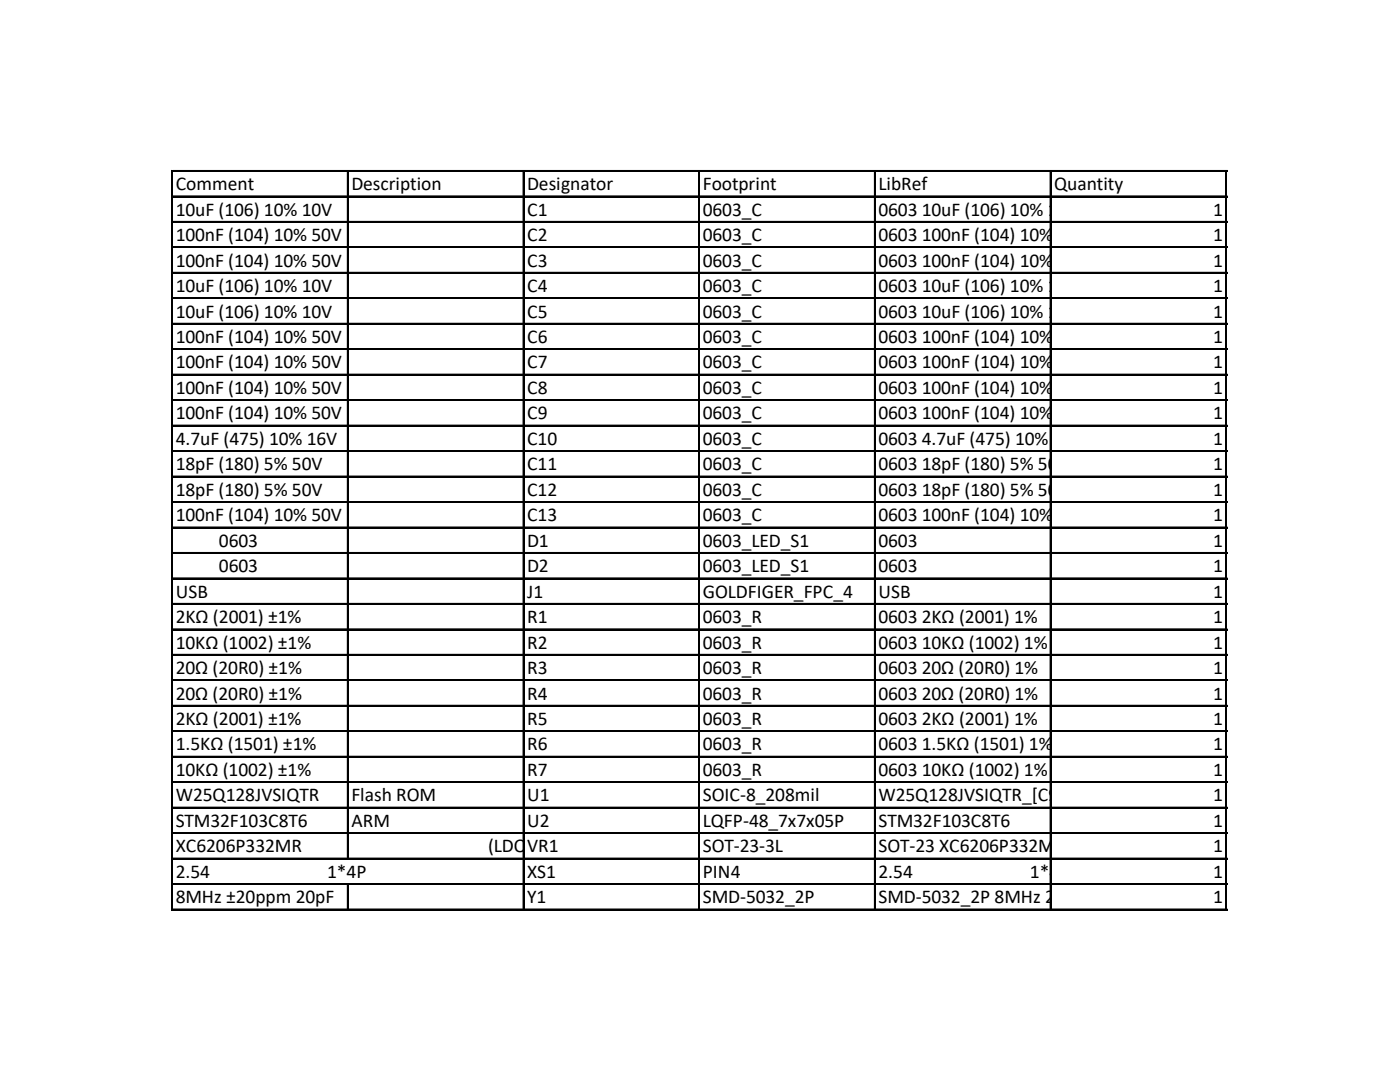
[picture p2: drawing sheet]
<svg xmlns="http://www.w3.org/2000/svg" width="279mm" height="216mm" viewBox="0 0 279 216" stroke-linecap="round" stroke-linejoin="round" font-family="sans-serif">
<defs><g id="words">
<g font-size="3.9">
<text x="35.1" y="37.9">Comment</text>
<text x="70.1" y="37.9">Description</text>
<text x="105.2" y="37.9">Designator</text>
<text x="140.3" y="37.9">Footprint</text>
<text x="175.3" y="37.9">LibRef</text>
<text x="210.4" y="37.9">Quantity</text>
<text x="35.1" y="43">10uF (106) 10% 10V</text>
<text x="105.2" y="43">C1</text>
<text x="140.3" y="43">0603_C</text>
<text x="175.3" y="43">0603 10uF (106) 10% 10V</text>
<text x="242.1" y="43">1</text>
<text x="35.1" y="48.1">100nF (104) 10% 50V</text>
<text x="35.1" y="53.2">100nF (104) 10% 50V</text>
<text x="105.2" y="48.1">C2</text>
<text x="105.2" y="53.2">C3</text>
<text x="140.3" y="48.1">0603_C</text>
<text x="140.3" y="53.2">0603_C</text>
<text x="175.3" y="48.1">0603 100nF (104) 10% 50V</text>
<text x="175.3" y="53.2">0603 100nF (104) 10% 50V</text>
<text x="242.1" y="48.1">1</text>
<text x="242.1" y="53.2">1</text>
<text x="35.1" y="58.3">10uF (106) 10% 10V</text>
<text x="105.2" y="58.3">C4</text>
<text x="140.3" y="58.3">0603_C</text>
<text x="175.3" y="58.3">0603 10uF (106) 10% 10V</text>
<text x="242.1" y="58.3">1</text>
<text x="35.1" y="63.4">10uF (106) 10% 10V</text>
<text x="105.2" y="63.4">C5</text>
<text x="140.3" y="63.4">0603_C</text>
<text x="175.3" y="63.4">0603 10uF (106) 10% 10V</text>
<text x="242.1" y="63.4">1</text>
<text x="35.1" y="68.4">100nF (104) 10% 50V</text>
<text x="105.2" y="68.4">C6</text>
<text x="140.3" y="68.4">0603_C</text>
<text x="175.3" y="68.4">0603 100nF (104) 10% 50V</text>
<text x="242.1" y="68.4">1</text>
<text x="35.1" y="73.5">100nF (104) 10% 50V</text>
<text x="105.2" y="73.5">C7</text>
<text x="140.3" y="73.5">0603_C</text>
<text x="175.3" y="73.5">0603 100nF (104) 10% 50V</text>
<text x="242.1" y="73.5">1</text>
<text x="35.1" y="78.6">100nF (104) 10% 50V</text>
<text x="35.1" y="83.7">100nF (104) 10% 50V</text>
<text x="105.2" y="78.6">C8</text>
<text x="105.2" y="83.7">C9</text>
<text x="140.3" y="78.6">0603_C</text>
<text x="140.3" y="83.7">0603_C</text>
<text x="175.3" y="78.6">0603 100nF (104) 10% 50V</text>
<text x="175.3" y="83.7">0603 100nF (104) 10% 50V</text>
<text x="242.1" y="78.6">1</text>
<text x="242.1" y="83.7">1</text>
<text x="35.1" y="88.8">4.7uF (475) 10% 16V</text>
<text x="105.2" y="88.8">C10</text>
<text x="140.3" y="88.8">0603_C</text>
<text x="175.3" y="88.8">0603 4.7uF (475) 10% 16V</text>
<text x="242.1" y="88.8">1</text>
<text x="35.1" y="93.8">18pF (180) 5% 50V</text>
<text x="105.2" y="93.8">C11</text>
<text x="140.3" y="93.8">0603_C</text>
<text x="175.3" y="93.8">0603 18pF (180) 5% 50V</text>
<text x="242.1" y="93.8">1</text>
<text x="35.1" y="98.9">18pF (180) 5% 50V</text>
<text x="105.2" y="98.9">C12</text>
<text x="140.3" y="98.9">0603_C</text>
<text x="175.3" y="98.9">0603 18pF (180) 5% 50V</text>
<text x="242.1" y="98.9">1</text>
<text x="35.1" y="104">100nF (104) 10% 50V</text>
<text x="105.2" y="104">C13</text>
<text x="140.3" y="104">0603_C</text>
<text x="175.3" y="104">0603 100nF (104) 10% 50V</text>
<text x="242.1" y="104">1</text>
<text x="43.7" y="109.1">0603</text>
<text x="105.2" y="109.1">D1</text>
<text x="140.3" y="109.1">0603_LED_S1</text>
<text x="175.3" y="109.1">0603</text>
<text x="242.1" y="109.1">1</text>
<text x="35.1" y="119.3">USB</text>
<text x="43.7" y="114.2">0603</text>
<text x="105.2" y="114.2">D2</text>
<text x="105.2" y="119.3">J1</text>
<text x="140.3" y="114.2">0603_LED_S1</text>
<text x="140.3" y="119.3">GOLDFIGER_FPC_4</text>
<text x="175.3" y="114.2">0603</text>
<text x="175.3" y="119.3">USB</text>
<text x="242.1" y="114.2">1</text>
<text x="242.1" y="119.3">1</text>
<text x="35.1" y="124.3">2KΩ (2001) ±1%</text>
<text x="105.2" y="124.3">R1</text>
<text x="140.3" y="124.3">0603_R</text>
<text x="175.3" y="124.3">0603 2KΩ (2001) 1%</text>
<text x="242.1" y="124.3">1</text>
<text x="35.1" y="129.4">10KΩ (1002) ±1%</text>
<text x="105.2" y="129.4">R2</text>
<text x="140.3" y="129.4">0603_R</text>
<text x="175.3" y="129.4">0603 10KΩ (1002) 1%</text>
<text x="242.1" y="129.4">1</text>
<text x="35.1" y="134.5">20Ω (20R0) ±1%</text>
<text x="105.2" y="134.5">R3</text>
<text x="140.3" y="134.5">0603_R</text>
<text x="175.3" y="134.5">0603 20Ω (20R0) 1%</text>
<text x="242.1" y="134.5">1</text>
<text x="35.1" y="139.6">20Ω (20R0) ±1%</text>
<text x="105.2" y="139.6">R4</text>
<text x="140.3" y="139.6">0603_R</text>
<text x="175.3" y="139.6">0603 20Ω (20R0) 1%</text>
<text x="242.1" y="139.6">1</text>
<text x="35.1" y="144.7">2KΩ (2001) ±1%</text>
<text x="35.1" y="149.8">1.5KΩ (1501) ±1%</text>
<text x="105.2" y="144.7">R5</text>
<text x="105.2" y="149.8">R6</text>
<text x="140.3" y="144.7">0603_R</text>
<text x="140.3" y="149.8">0603_R</text>
<text x="175.3" y="144.7">0603 2KΩ (2001) 1%</text>
<text x="175.3" y="149.8">0603 1.5KΩ (1501) 1%</text>
<text x="242.1" y="144.7">1</text>
<text x="242.1" y="149.8">1</text>
<text x="35.1" y="154.8">10KΩ (1002) ±1%</text>
<text x="105.2" y="154.8">R7</text>
<text x="140.3" y="154.8">0603_R</text>
<text x="175.3" y="154.8">0603 10KΩ (1002) 1%</text>
<text x="242.1" y="154.8">1</text>
<text x="35.1" y="159.9">W25Q128JVSIQTR</text>
<text x="70.1" y="159.9">Flash ROM</text>
<text x="105.2" y="159.9">U1</text>
<text x="140.3" y="159.9">SOIC-8_208mil</text>
<text x="175.3" y="159.9">W25Q128JVSIQTR_[C97521]</text>
<text x="242.1" y="159.9">1</text>
<text x="35.1" y="165">STM32F103C8T6</text>
<text x="70.1" y="165">ARM</text>
<text x="105.2" y="165">U2</text>
<text x="140.3" y="165">LQFP-48_7x7x05P</text>
<text x="175.3" y="165">STM32F103C8T6</text>
<text x="242.1" y="165">1</text>
<text x="35.1" y="170.1">XC6206P332MR</text>
<text x="97.4" y="170.1">(LDO)VR1</text>
<text x="140.3" y="170.1">SOT-23-3L</text>
<text x="175.3" y="170.1">SOT-23 XC6206P332MR</text>
<text x="242.1" y="170.1">1</text>
<text x="35.1" y="175.2">2.54</text>
<text x="65.3" y="175.2">1*4P</text>
<text x="105.2" y="175.2">XS1</text>
<text x="140.3" y="175.2">PIN4</text>
<text x="175.3" y="175.2">2.54</text>
<text x="205.5" y="175.2">1*4P</text>
<text x="242.1" y="175.2">1</text>
<text x="35.1" y="180.2">8MHz ±20ppm 20pF</text>
<text x="105.2" y="180.2">Y1</text>
<text x="140.3" y="180.2">SMD-5032_2P</text>
<text x="175.3" y="180.2">SMD-5032_2P 8MHz 20ppm 20pF</text>
<text x="242.1" y="180.2">1</text>
</g>
</g></defs>
<g fill="none" stroke="#000" stroke-width=".2">
<path d="M34.3 34v147.6M34.6 34h210.3M34.6 39.1h210.3M69.3 34.3v137.2M104.4 34.3v147.3M139.4 34.3v147.3M174.5 34.3v147.3M209.6 34.3v147.3M244.6 34.3v147.3M34.6 44.2h210.3M34.6 49.3h210.3M34.6 54.3h210.3"/>
<path d="M34.6 59.4h210.3M34.6 64.5h210.3M34.6 69.6h210.3M34.6 74.7h210.3M34.6 79.7h210.3M34.6 84.8h210.3M34.6 89.9h210.3M34.6 95h210.3M34.6 100.1h210.3M34.6 105.2h210.3M34.6 110.2h210.3M34.6 115.3h210.3"/>
<path d="M34.6 120.4h210.3M34.6 125.5h210.3M34.6 130.6h210.3M34.6 135.6h210.3M34.6 140.7h210.3M34.6 145.8h210.3M34.6 150.9h210.3M34.6 156h210.3M34.6 161.1h210.3M34.6 166.1h210.3M34.6 171.2h210.3M34.6 176.3h210.3"/>
<path d="M69.3 176.6v5M34.6 181.4h210.3"/>
</g>
<g fill="none" stroke="#000" stroke-width=".34">
<path d="M34.4 34v147.7M34.6 34.1h210.3M34.6 39.2h210.3M69.4 34.3v137.2M104.5 34.3v147.4M139.6 34.3v147.4M174.6 34.3v147.4M209.7 34.3v147.4M244.8 34.3v147.4M34.6 44.3h210.3M34.6 49.4h210.3M34.6 54.5h210.3"/>
<path d="M34.6 59.5h210.3M34.6 64.6h210.3M34.6 69.7h210.3M34.6 74.8h210.3M34.6 79.9h210.3M34.6 85h210.3M34.6 90h210.3M34.6 95.1h210.3M34.6 100.2h210.3M34.6 105.3h210.3M34.6 110.4h210.3M34.6 115.4h210.3"/>
<path d="M34.6 120.5h210.3M34.6 125.6h210.3M34.6 130.7h210.3M34.6 135.8h210.3M34.6 140.9h210.3M34.6 145.9h210.3M34.6 151h210.3M34.6 156.1h210.3M34.6 161.2h210.3M34.6 166.3h210.3M34.6 171.3h210.3M34.6 176.4h210.3"/>
<path d="M69.4 176.6v5.1M34.6 181.5h210.3"/>
</g>
<use href="#words"/>
</svg>
